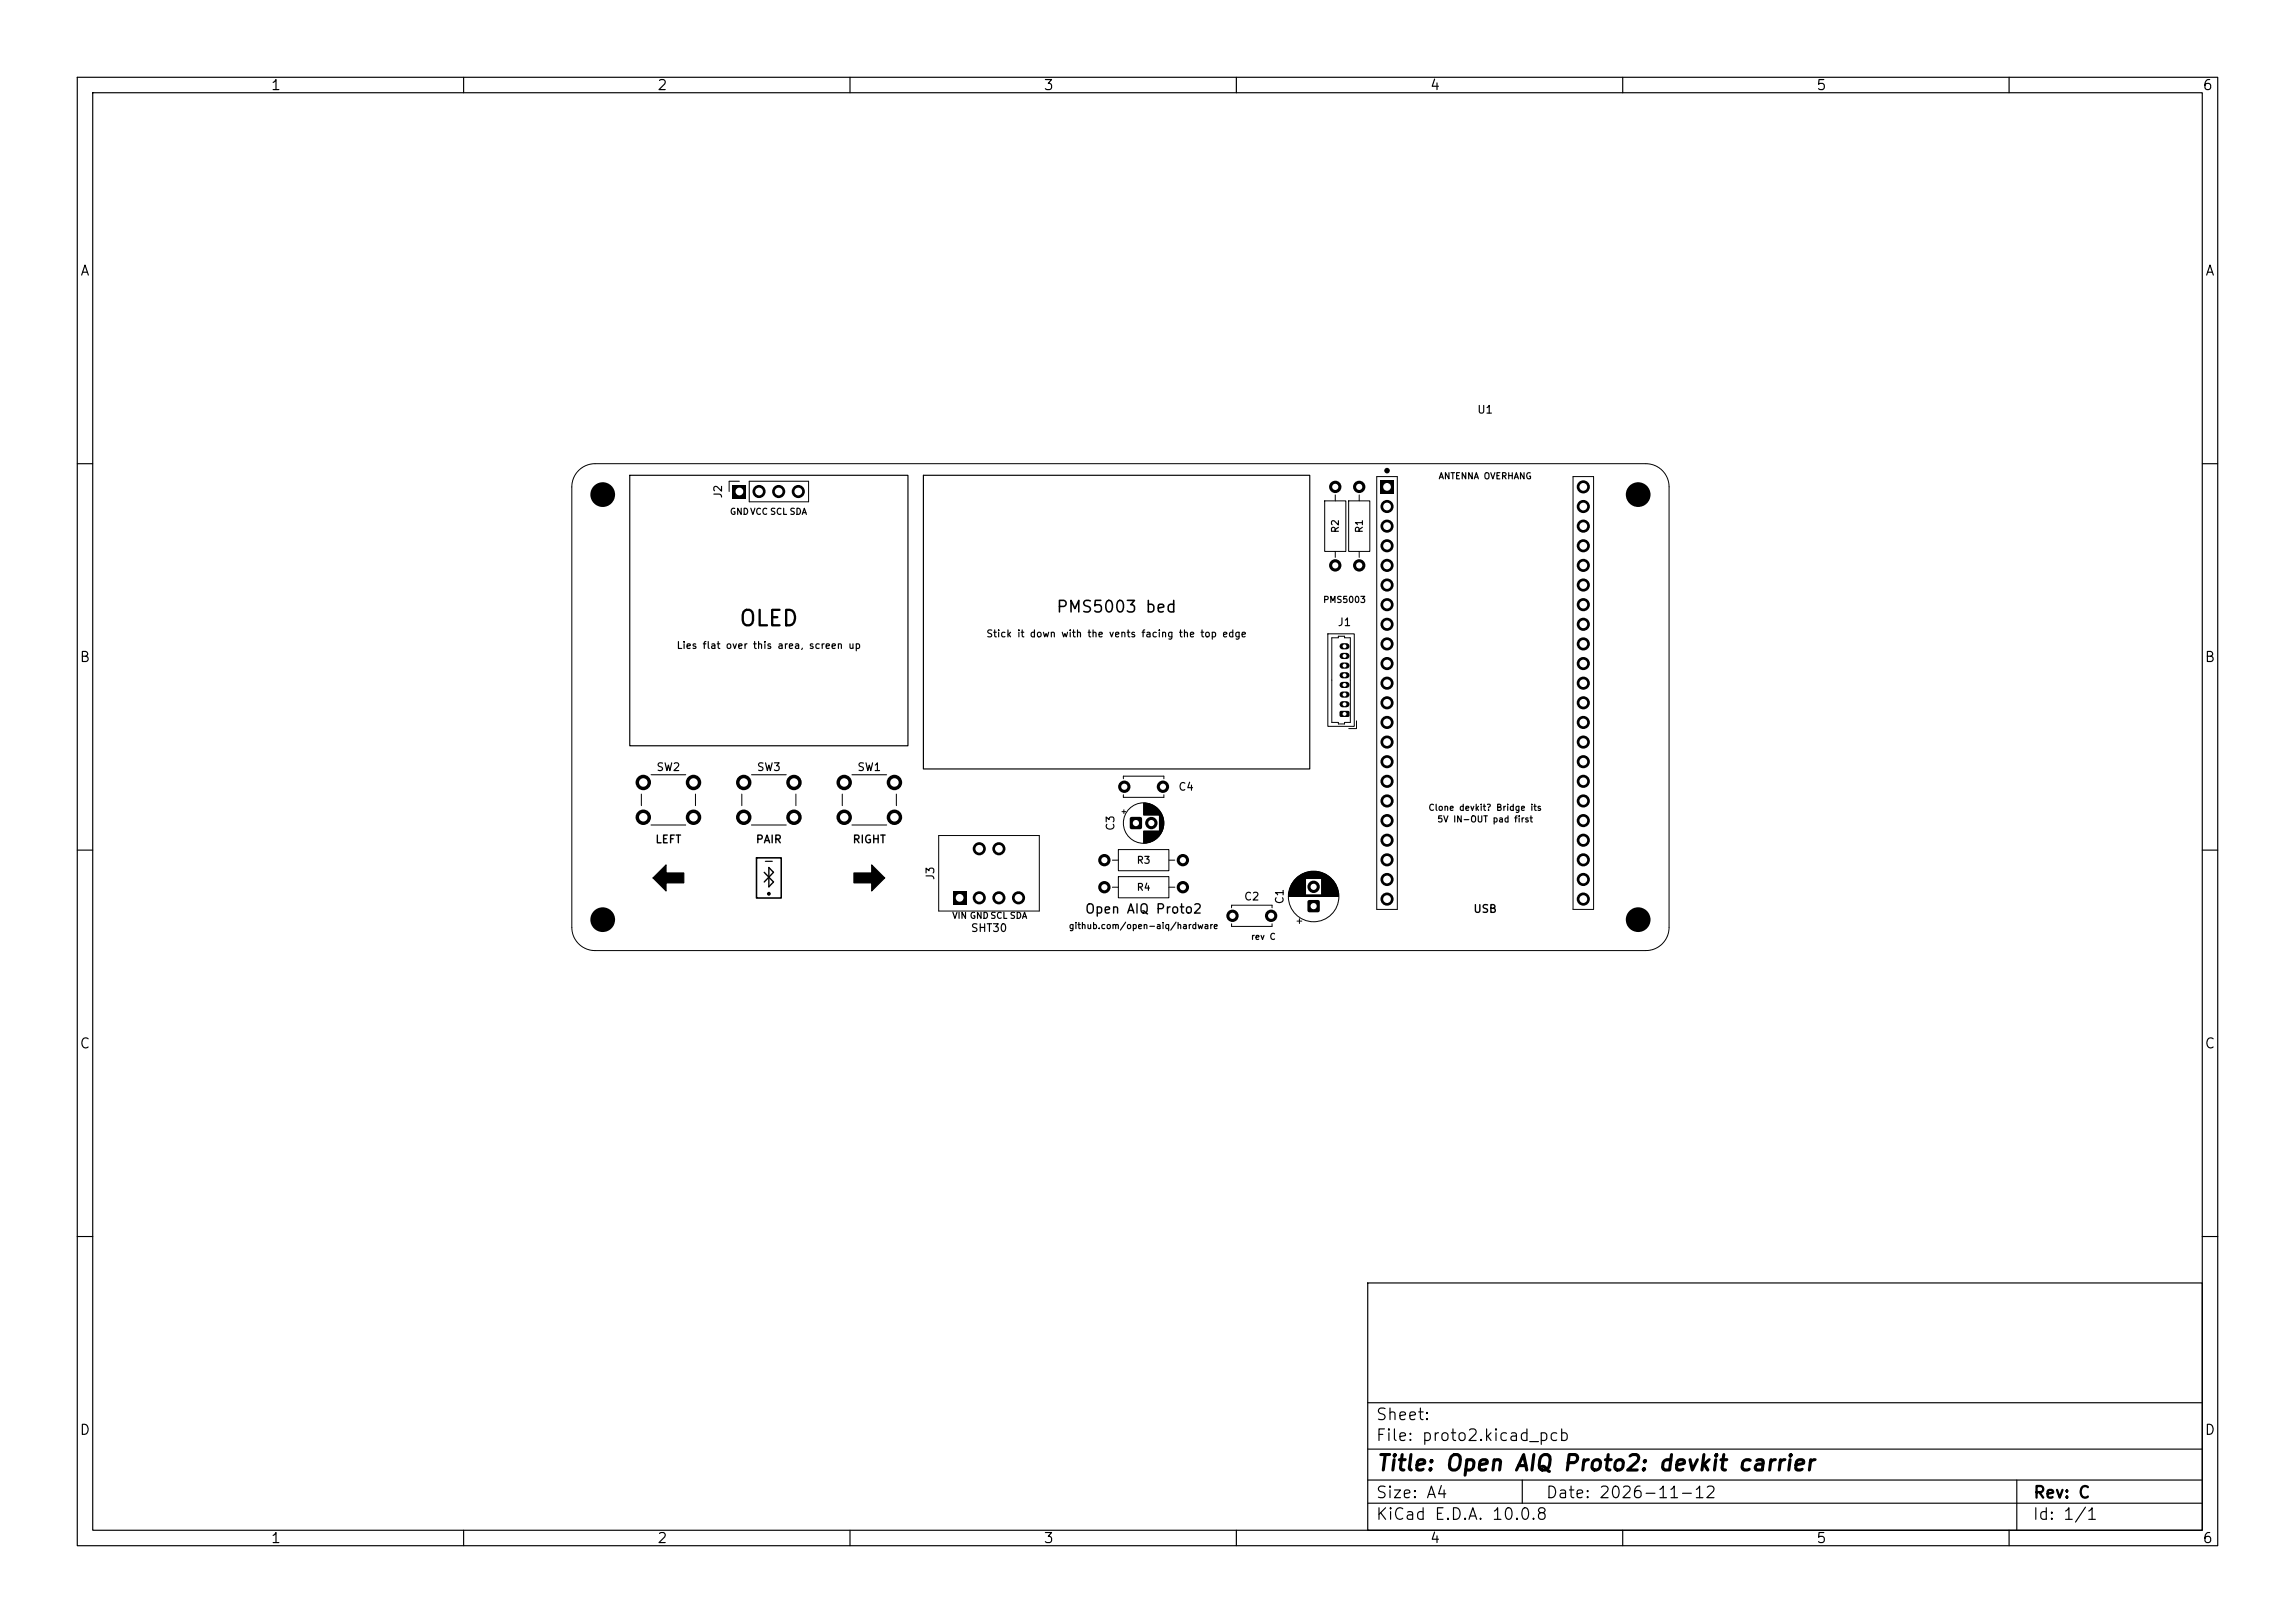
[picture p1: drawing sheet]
<svg xmlns="http://www.w3.org/2000/svg" width="297mm" height="210mm" viewBox="0 0 297 210" stroke-linecap="round" stroke-linejoin="round" font-family="sans-serif">
<defs><g id="words">
<g font-size="2">
<text x="95.5" y="81.5">OLED</text>
<text x="178" y="190.8">Title: Open AIQ Proto2: devkit carrier</text>
</g>
<g font-size="1.5">
<text x="136.6" y="79.6">PMS5003 bed</text>
<text x="178" y="184.1">Sheet:</text>
<text x="178" y="186.8">File: proto2.kicad_pcb</text>
<text x="178" y="197">KiCad E.D.A. 10.0.8</text>
<text x="178" y="194.2">Size: A4</text>
<text x="200" y="194.2">Date: 2026-11-12</text>
<text x="263" y="197">Id: 1/1</text>
<text x="263" y="194.2">Rev: C</text>
</g>
<g font-size="1.3">
<text x="35" y="12">1</text>
<text x="85" y="12">2</text>
<text x="135" y="12">3</text>
<text x="185" y="12">4</text>
<text x="235" y="12">5</text>
<text x="285" y="12">6</text>
<text x="10.3" y="36">A</text>
<text x="285.3" y="36">A</text>
<text x="10.2" y="86">B</text>
<text x="285.2" y="86">B</text>
<text x="10.2" y="136">C</text>
<text x="285.2" y="136">C</text>
<text x="10.2" y="186">D</text>
<text x="285.2" y="186">D</text>
<text x="35" y="200">1</text>
<text x="85" y="200">2</text>
<text x="135" y="200">3</text>
<text x="185" y="200">4</text>
<text x="235" y="200">5</text>
<text x="285" y="200">6</text>
</g>
<text font-size="1.2" x="140.3" y="118.5">Open AIQ Proto2</text>
<g font-size="1">
<text x="191.1" y="53.8">U1</text>
<text x="93.7" y="64.6" transform="rotate(-90 93.7 64.6)">J2</text>
<text x="173" y="81.3">J1</text>
<text x="84.9" y="100">SW2</text>
<text x="97.9" y="100">SW3</text>
<text x="110.9" y="100">SW1</text>
<text x="144.5" y="107.6" transform="rotate(-90 144.5 107.6)">C3</text>
<text x="152.4" y="102.6">C4</text>
<text x="84.7" y="109.4">LEFT</text>
<text x="97.7" y="109.4">PAIR</text>
<text x="110.3" y="109.4">RIGHT</text>
<text x="121.1" y="114" transform="rotate(-90 121.1 114)">J3</text>
<text x="160.9" y="116.8">C2</text>
<text x="166.4" y="117.1" transform="rotate(-90 166.4 117.1)">C1</text>
<text x="190.6" y="118.4">USB</text>
<text x="125.6" y="120.8">SHT30</text>
</g>
<g font-size=".9">
<text x="173.5" y="69" transform="rotate(-90 173.5 69)">R2</text>
<text x="176.6" y="69" transform="rotate(-90 176.6 69)">R1</text>
<text x="127.6" y="82.7">Stick it down with the vents facing the top edge</text>
<text x="87.5" y="84.2">Lies flat over this area, screen up</text>
<text x="147" y="112">R3</text>
<text x="147" y="115.5">R4</text>
</g>
<g font-size=".8">
<text x="186.1" y="62.2">ANTENNA OVERHANG</text>
<text x="94.4" y="66.8">GNDVCC SCL SDA</text>
<text x="171.2" y="78.2">PMS5003</text>
<text x="184.8" y="105.1">Clone devkit? Bridge its</text>
<text x="185.9" y="106.6">5V IN-OUT pad first</text>
<text x="123.2" y="119.1">VIN GNDSCL SDA</text>
<text x="138.2" y="120.4">github.com/open-aiq/hardware</text>
<text x="161.8" y="121.8">rev C</text>
</g>
</g></defs>
<g fill="none" stroke="#000" stroke-width=".15">
<path d="M10 10h277v190h-277zM12 12h273v186h-273zM60 10v2M110 10v2M160 10v2M210 10v2M260 10v2M10 60h2M81.5 61.5h36v35h-36zM119.5 61.5h50v38h-50zM285 60h2M10 110h2"/>
<path d="M99 111.5h1M285 110h2M10 160h2M177 166h108v32h-108zM285 160h2M60 198v2M110 198v2M160 198v2M177 194.5h108M177 191.5h108M177 187.5h108M177 181.5h108"/>
<path d="M197 191.5v3M210 198v2M260 198v2M261 191.5v6.5"/>
</g>
<g fill="none" stroke="#000" stroke-width=".13">
<path d="M74.9 60.9a3 3 0 0 1 2.1-.9h136a3 3 0 0 1 3 3v57a3 3 0 0 1-3 3h-136a3 3 0 0 1-3-3v-57a3 3 0 0 1 .9-2.1zM95.7 62.3h-1.3v1.3M97 62.3h7.6v2.6h-7.6zM171.4 64.8h2.8v6.6h-2.8zM172.8 64v.8M172.8 71.4v.7M174.5 64.8h2.8v6.6h-2.8zM175.9 64v.8M175.9 71.4v.7M178.2 61.7h2.6v56h-2.6zM203.6 61.7h2.6v56h-2.6zM171.8 82h3.5v12h-3.5z"/>
<path d="M172.3 82.5h.9v-.2h.8v.2h.7v11h-.7v.2h-.8v-.2h-.9zM175.5 93.3v1h-1M83 102.8v1.5M84.3 106.8h4.4M84.3 100.3h4.4M84.5 113.6l1.7-1.7v1h2.3v1.3h-2.3v1.1zM90 102.8v1.5M96 102.8v1.5M97.3 106.8h4.4M97.3 100.3h4.4M103 102.8v1.5M109 102.8v1.5"/>
<path d="M110.2 106.8h4.5M110.2 100.3h4.5M110.5 112.9h2.3v-1l1.7 1.7-1.7 1.7v-1.1h-2.3zM116 102.8v1.5M121.5 108.1h13v9.8h-13zM144 111.3h.7M144 114.8h.7M144.7 109.9h6.6v2.8h-6.6zM144.7 113.4h6.6v2.8h-6.6zM145.2 105h.5M145.4 100.8v-.4h5.2v.4M145.4 102.8v.4h5.2v-.4"/>
<path d="M145.4 104.8v.5M148 103.9v1.6M148 107.5v1.6M148.1 103.9v1.6M148.1 107.5v1.6M148.2 103.9v1.6M148.2 107.5v1.6M148.3 103.9v1.6M148.3 107.5v1.6M148.4 103.9v1.6M148.4 107.5v1.6M148.4 104v1.5"/>
<path d="M148.4 107.5v1.5M148.5 104v1.5M148.5 107.5v1.5M148.6 104v1.5M148.6 107.5v1.5M148.7 104v1.5M148.7 107.5v1.5M148.8 104v1.5M148.8 107.5v1.5M148.8 104.1v1.4M148.8 107.5v1.4M148.9 104.1v1.4"/>
<path d="M148.9 107.5v1.4M149 104.1v1.4M149 107.5v1.4M149.1 104.2v1.3M149.1 107.5v1.3M149.2 104.2v1.3M149.2 107.5v1.3M149.3 104.3v1.2M149.3 107.5v1.2M149.4 104.3v1.2M149.4 107.5v1.2M149.4 104.4v1.1"/>
<path d="M149.4 107.5v1.1M149.5 104.4v1.1M149.5 107.5v1.1M149.6 104.4v1.1M149.6 107.5v1.1M149.6 104.5v1M149.6 107.5v1M149.7 104.5v1M149.7 107.5v1M149.7 104.6v.9M149.7 107.5v.9M149.8 104.6v.9"/>
<path d="M149.8 107.5v.9M149.8 104.7v.8M149.8 107.5v.8M149.9 104.7v.8M149.9 107.5v.8M149.9 104.8v.7M149.9 107.5v.7M150 104.8v.7M150 107.5v.7M150 104.9v3.2M150.1 104.9v3.2M150.1 105v3"/>
<path d="M150.2 105.1v2.8M150.2 105.2v2.6M150.3 105.2v2.6M150.3 105.3v2.4M150.4 105.4v2.2M150.4 105.5v2M150.4 105.6v1.8M150.5 105.7v1.6M150.5 105.8v1.4M150.6 106v1M150.6 106.2v.6M151.3 111.3h.7"/>
<path d="M151.3 114.8h.7M159.4 117.5v-.4h5.2v.4M159.4 119.5v.4h5.2v-.4M166.8 116h6.4M166.8 115.9h6.4M166.8 115.8h6.4M166.8 115.8h2.2M166.8 115.7h2.2M166.8 115.6h2.2M166.8 115.5h2.2M166.8 115.4h2.2M166.8 115.3h2.2"/>
<path d="M166.9 115.2h2.1M166.9 115.1h2.1M166.9 115h2.1M167 114.9h2M167 114.8h2M167 114.7h2M167.1 114.6h1.9M167.1 114.5h1.9M167.2 114.4h1.8M167.2 114.3h1.8M167.3 114.3h1.7M167.3 114.2h1.7"/>
<path d="M167.4 114.1h1.6M167.4 114h1.6M167.5 114h1.5M167.5 113.9h1.5M167.6 113.9h1.4M167.6 113.8h1.4M167.7 113.8h1.3M167.7 113.7h1.3M167.7 113.7h4.6M167.8 113.6h4.4M167.8 119.2h.7M167.9 113.6h4.2"/>
<path d="M167.9 113.5h4.2M168 113.5h4M168 113.4h4M168.1 113.4h3.8M168.2 118.9v.6M168.2 113.3h3.6M168.3 113.2h3.4M168.4 113.2h3.2M168.5 113.1h3M168.6 113.1h2.8M168.7 113h2.7M168.7 113h2.6"/>
<path d="M168.8 113h2.4M168.9 112.9h2.2M169.1 112.9h1.8M169.2 112.8h1.6M169.4 112.8h1.2M169.6 112.8h.8M171 115.8h2.2M171 115.7h2.2M171 115.6h2.2M171 115.5h2.2M171 115.4h2.2M171 115.3h2.2"/>
<path d="M171 115.3h2.1M171 115.2h2.1M171 115.1h2.1M171 115h2.1M171 114.9h2M171 114.8h2M171 114.7h2M171 114.6h1.9M171 114.5h1.9M171 114.4h1.8M171 114.3h1.8M171 114.3h1.7"/>
<path d="M171 114.2h1.7M171 114.1h1.6M171 114h1.6M171 114h1.5M171 113.9h1.5M171 113.8h1.4M171 113.8h1.3M171 113.7h1.3"/>
<circle cx="148" cy="106.5" r="2.62"/>
<circle cx="170" cy="116" r="3.3"/>
</g>
<path d="M98.9 112.9l1.2 1.2-.6 .7v-2.5l.6 .6-1.2 1.2" fill="none" stroke="#000" stroke-width=".18"/>
<path d="M97.9 111h3.2v5.2h-3.2z" fill="none" stroke="#000" stroke-width=".2"/>
<g fill="#000">
<path d="M94.8 62.8h1.7v1.7h-1.7zM178.7 62.2h1.6v1.7h-1.6zM173.4 92h1.1l.2 .2-.1 .5-.2 .1h-.9l-.2-.2zM84.5 113.6l1.7-1.7v1h2.3v1.3h-2.3v1.1zM110.5 112.9h2.3v-1l1.7 1.7-1.7 1.7v-1.1h-2.3zM123.3 115.3h1.7v1.7h-1.7zM146.3 105.8l.1-.1 1.3 .1 .1 .2-.1 1.2-.2 .1-1.2-.1-.1-.1zM169.3 116.5h.2h1.2l.1 .2-.1 1.3-.1 .1-1.3-.1-.1-.2z"/>
<circle cx="98.2" cy="63.6" r=".85"/>
<circle cx="100.8" cy="63.6" r=".85"/>
<circle cx="103.3" cy="63.6" r=".85"/>
<circle cx="172.8" cy="73.2" r=".8"/>
<circle cx="172.8" cy="63" r=".8"/>
<circle cx="175.9" cy="63" r=".8"/>
<circle cx="175.9" cy="73.2" r=".8"/>
<circle cx="179.5" cy="65.5" r=".85"/>
<circle cx="179.5" cy="78.2" r=".85"/>
<circle cx="179.5" cy="68.1" r=".85"/>
<circle cx="179.5" cy="73.2" r=".85"/>
<circle cx="179.5" cy="70.6" r=".85"/>
<circle cx="179.5" cy="75.7" r=".85"/>
<circle cx="179.5" cy="60.9" r=".36"/>
<circle cx="204.9" cy="68.1" r=".85"/>
<circle cx="204.9" cy="75.7" r=".85"/>
<circle cx="204.9" cy="70.6" r=".85"/>
<circle cx="204.9" cy="73.2" r=".85"/>
<circle cx="204.9" cy="78.2" r=".85"/>
<circle cx="204.9" cy="63" r=".85"/>
<circle cx="204.9" cy="65.5" r=".85"/>
<circle cx="179.5" cy="80.8" r=".85"/>
<circle cx="179.5" cy="96" r=".85"/>
<circle cx="179.5" cy="98.6" r=".85"/>
<circle cx="179.5" cy="83.3" r=".85"/>
<circle cx="179.5" cy="90.9" r=".85"/>
<circle cx="179.5" cy="85.9" r=".85"/>
<circle cx="179.5" cy="93.5" r=".85"/>
<circle cx="179.5" cy="88.4" r=".85"/>
<circle cx="204.9" cy="93.5" r=".85"/>
<circle cx="204.9" cy="83.3" r=".85"/>
<circle cx="204.9" cy="88.4" r=".85"/>
<circle cx="204.9" cy="90.9" r=".85"/>
<circle cx="204.9" cy="80.8" r=".85"/>
<circle cx="204.9" cy="85.9" r=".85"/>
<circle cx="204.9" cy="96" r=".85"/>
<circle cx="204.9" cy="98.6" r=".85"/>
<circle cx="83.2" cy="101.2" r="1"/>
<circle cx="83.2" cy="105.7" r="1"/>
<circle cx="89.7" cy="101.2" r="1"/>
<circle cx="89.7" cy="105.7" r="1"/>
<circle cx="96.2" cy="101.2" r="1"/>
<circle cx="96.2" cy="105.7" r="1"/>
<circle cx="99.5" cy="115.7" r=".25"/>
<circle cx="102.8" cy="101.2" r="1"/>
<circle cx="102.8" cy="105.7" r="1"/>
<circle cx="109.2" cy="101.2" r="1"/>
<circle cx="109.2" cy="105.7" r="1"/>
<circle cx="115.7" cy="101.2" r="1"/>
<circle cx="115.8" cy="105.7" r="1"/>
<circle cx="126.7" cy="109.8" r=".85"/>
<circle cx="126.7" cy="116.2" r=".85"/>
<circle cx="129.3" cy="116.2" r=".85"/>
<circle cx="129.3" cy="109.8" r=".85"/>
<circle cx="131.8" cy="116.2" r=".85"/>
<circle cx="142.9" cy="114.8" r=".8"/>
<circle cx="142.9" cy="111.3" r=".8"/>
<circle cx="145.5" cy="101.8" r=".8"/>
<circle cx="149" cy="106.5" r=".8"/>
<circle cx="150.5" cy="101.8" r=".8"/>
<circle cx="153.1" cy="114.8" r=".8"/>
<circle cx="153.1" cy="111.3" r=".8"/>
<circle cx="159.5" cy="118.5" r=".8"/>
<circle cx="164.5" cy="118.5" r=".8"/>
<circle cx="170" cy="114.7" r=".8"/>
<circle cx="179.5" cy="103.6" r=".85"/>
<circle cx="179.5" cy="108.7" r=".85"/>
<circle cx="179.5" cy="113.8" r=".85"/>
<circle cx="179.5" cy="106.2" r=".85"/>
<circle cx="179.5" cy="111.3" r=".85"/>
<circle cx="179.5" cy="116.3" r=".85"/>
<circle cx="179.5" cy="101.1" r=".85"/>
<circle cx="204.9" cy="111.3" r=".85"/>
<circle cx="204.9" cy="103.6" r=".85"/>
<circle cx="204.9" cy="116.3" r=".85"/>
<circle cx="204.9" cy="106.2" r=".85"/>
<circle cx="204.9" cy="108.7" r=".85"/>
<circle cx="204.9" cy="113.8" r=".85"/>
<circle cx="204.9" cy="101.1" r=".85"/>
</g>
<path d="M173.8 91.1h.4M173.8 89.9h.4M173.8 88.6h.4M173.8 87.4h.4M173.8 86.1h.4M173.8 84.9h.4M173.8 83.6h.4" fill="none" stroke="#000" stroke-width=".8"/>
<g fill="#fff">
<circle cx="147" cy="106.5" r=".4"/>
<circle cx="149" cy="106.5" r=".4"/>
</g>
<circle cx="212" cy="119" r="1.6" fill="#000"/>
<g fill="#fff">
<circle cx="175.9" cy="63" r=".4"/>
<circle cx="175.9" cy="73.2" r=".4"/>
<circle cx="153.1" cy="111.3" r=".4"/>
<circle cx="142.9" cy="111.3" r=".4"/>
<circle cx="174" cy="92.4" r=".25"/>
<circle cx="174" cy="91.1" r=".25"/>
<circle cx="174" cy="89.9" r=".25"/>
<circle cx="174" cy="88.6" r=".25"/>
<circle cx="174" cy="87.4" r=".25"/>
<circle cx="174" cy="86.1" r=".25"/>
<circle cx="174" cy="84.9" r=".25"/>
<circle cx="174" cy="83.6" r=".25"/>
<circle cx="124.2" cy="116.2" r=".5"/>
<circle cx="126.7" cy="116.2" r=".5"/>
<circle cx="129.3" cy="116.2" r=".5"/>
<circle cx="131.8" cy="116.2" r=".5"/>
<circle cx="126.7" cy="109.8" r=".5"/>
<circle cx="129.3" cy="109.8" r=".5"/>
</g>
<circle cx="78" cy="64" r="1.6" fill="#000"/>
<g fill="#fff">
<circle cx="172.8" cy="73.2" r=".4"/>
<circle cx="172.8" cy="63" r=".4"/>
<circle cx="170" cy="117.2" r=".4"/>
<circle cx="170" cy="114.8" r=".4"/>
</g>
<circle cx="78" cy="119" r="1.6" fill="#000"/>
<g fill="#fff">
<circle cx="159.5" cy="118.5" r=".4"/>
<circle cx="164.5" cy="118.5" r=".4"/>
<circle cx="109.2" cy="101.2" r=".55"/>
<circle cx="115.7" cy="101.2" r=".55"/>
<circle cx="109.3" cy="105.7" r=".55"/>
<circle cx="115.7" cy="105.7" r=".55"/>
<circle cx="145.5" cy="101.8" r=".4"/>
<circle cx="150.5" cy="101.8" r=".4"/>
<circle cx="96.3" cy="101.2" r=".55"/>
<circle cx="102.7" cy="101.2" r=".55"/>
<circle cx="96.3" cy="105.7" r=".55"/>
<circle cx="102.7" cy="105.7" r=".55"/>
</g>
<circle cx="212" cy="64" r="1.6" fill="#000"/>
<g fill="#fff">
<circle cx="179.5" cy="63" r=".5"/>
<circle cx="179.5" cy="65.5" r=".5"/>
<circle cx="179.5" cy="68.1" r=".5"/>
<circle cx="179.5" cy="70.6" r=".5"/>
<circle cx="179.5" cy="73.2" r=".5"/>
<circle cx="179.5" cy="75.7" r=".5"/>
<circle cx="179.5" cy="78.2" r=".5"/>
<circle cx="179.5" cy="80.8" r=".5"/>
<circle cx="179.5" cy="83.3" r=".5"/>
<circle cx="179.5" cy="85.9" r=".5"/>
<circle cx="179.5" cy="88.4" r=".5"/>
<circle cx="179.5" cy="90.9" r=".5"/>
<circle cx="179.5" cy="93.5" r=".5"/>
<circle cx="179.5" cy="96" r=".5"/>
<circle cx="179.5" cy="98.6" r=".5"/>
<circle cx="179.5" cy="101.1" r=".5"/>
<circle cx="179.5" cy="103.6" r=".5"/>
<circle cx="179.5" cy="106.2" r=".5"/>
<circle cx="179.5" cy="108.7" r=".5"/>
<circle cx="179.5" cy="111.3" r=".5"/>
<circle cx="179.5" cy="113.8" r=".5"/>
<circle cx="179.5" cy="116.3" r=".5"/>
<circle cx="204.9" cy="63" r=".5"/>
<circle cx="204.9" cy="65.5" r=".5"/>
<circle cx="204.9" cy="68.1" r=".5"/>
<circle cx="204.9" cy="70.6" r=".5"/>
<circle cx="204.9" cy="73.2" r=".5"/>
<circle cx="204.9" cy="75.7" r=".5"/>
<circle cx="204.9" cy="78.2" r=".5"/>
<circle cx="204.9" cy="80.8" r=".5"/>
<circle cx="204.9" cy="83.3" r=".5"/>
<circle cx="204.9" cy="85.9" r=".5"/>
<circle cx="204.9" cy="88.4" r=".5"/>
<circle cx="204.9" cy="90.9" r=".5"/>
<circle cx="204.9" cy="93.5" r=".5"/>
<circle cx="204.9" cy="96" r=".5"/>
<circle cx="204.9" cy="98.6" r=".5"/>
<circle cx="204.9" cy="101.1" r=".5"/>
<circle cx="204.9" cy="103.6" r=".5"/>
<circle cx="204.9" cy="106.2" r=".5"/>
<circle cx="204.9" cy="108.7" r=".5"/>
<circle cx="204.9" cy="111.3" r=".5"/>
<circle cx="204.9" cy="113.8" r=".5"/>
<circle cx="204.9" cy="116.3" r=".5"/>
<circle cx="95.7" cy="63.6" r=".5"/>
<circle cx="98.2" cy="63.6" r=".5"/>
<circle cx="100.8" cy="63.6" r=".5"/>
<circle cx="103.3" cy="63.6" r=".5"/>
<circle cx="83.3" cy="101.2" r=".55"/>
<circle cx="89.7" cy="101.2" r=".55"/>
<circle cx="83.3" cy="105.7" r=".55"/>
<circle cx="89.7" cy="105.7" r=".55"/>
<circle cx="153.1" cy="114.8" r=".4"/>
<circle cx="142.9" cy="114.8" r=".4"/>
</g>
<use href="#words"/>
</svg>
